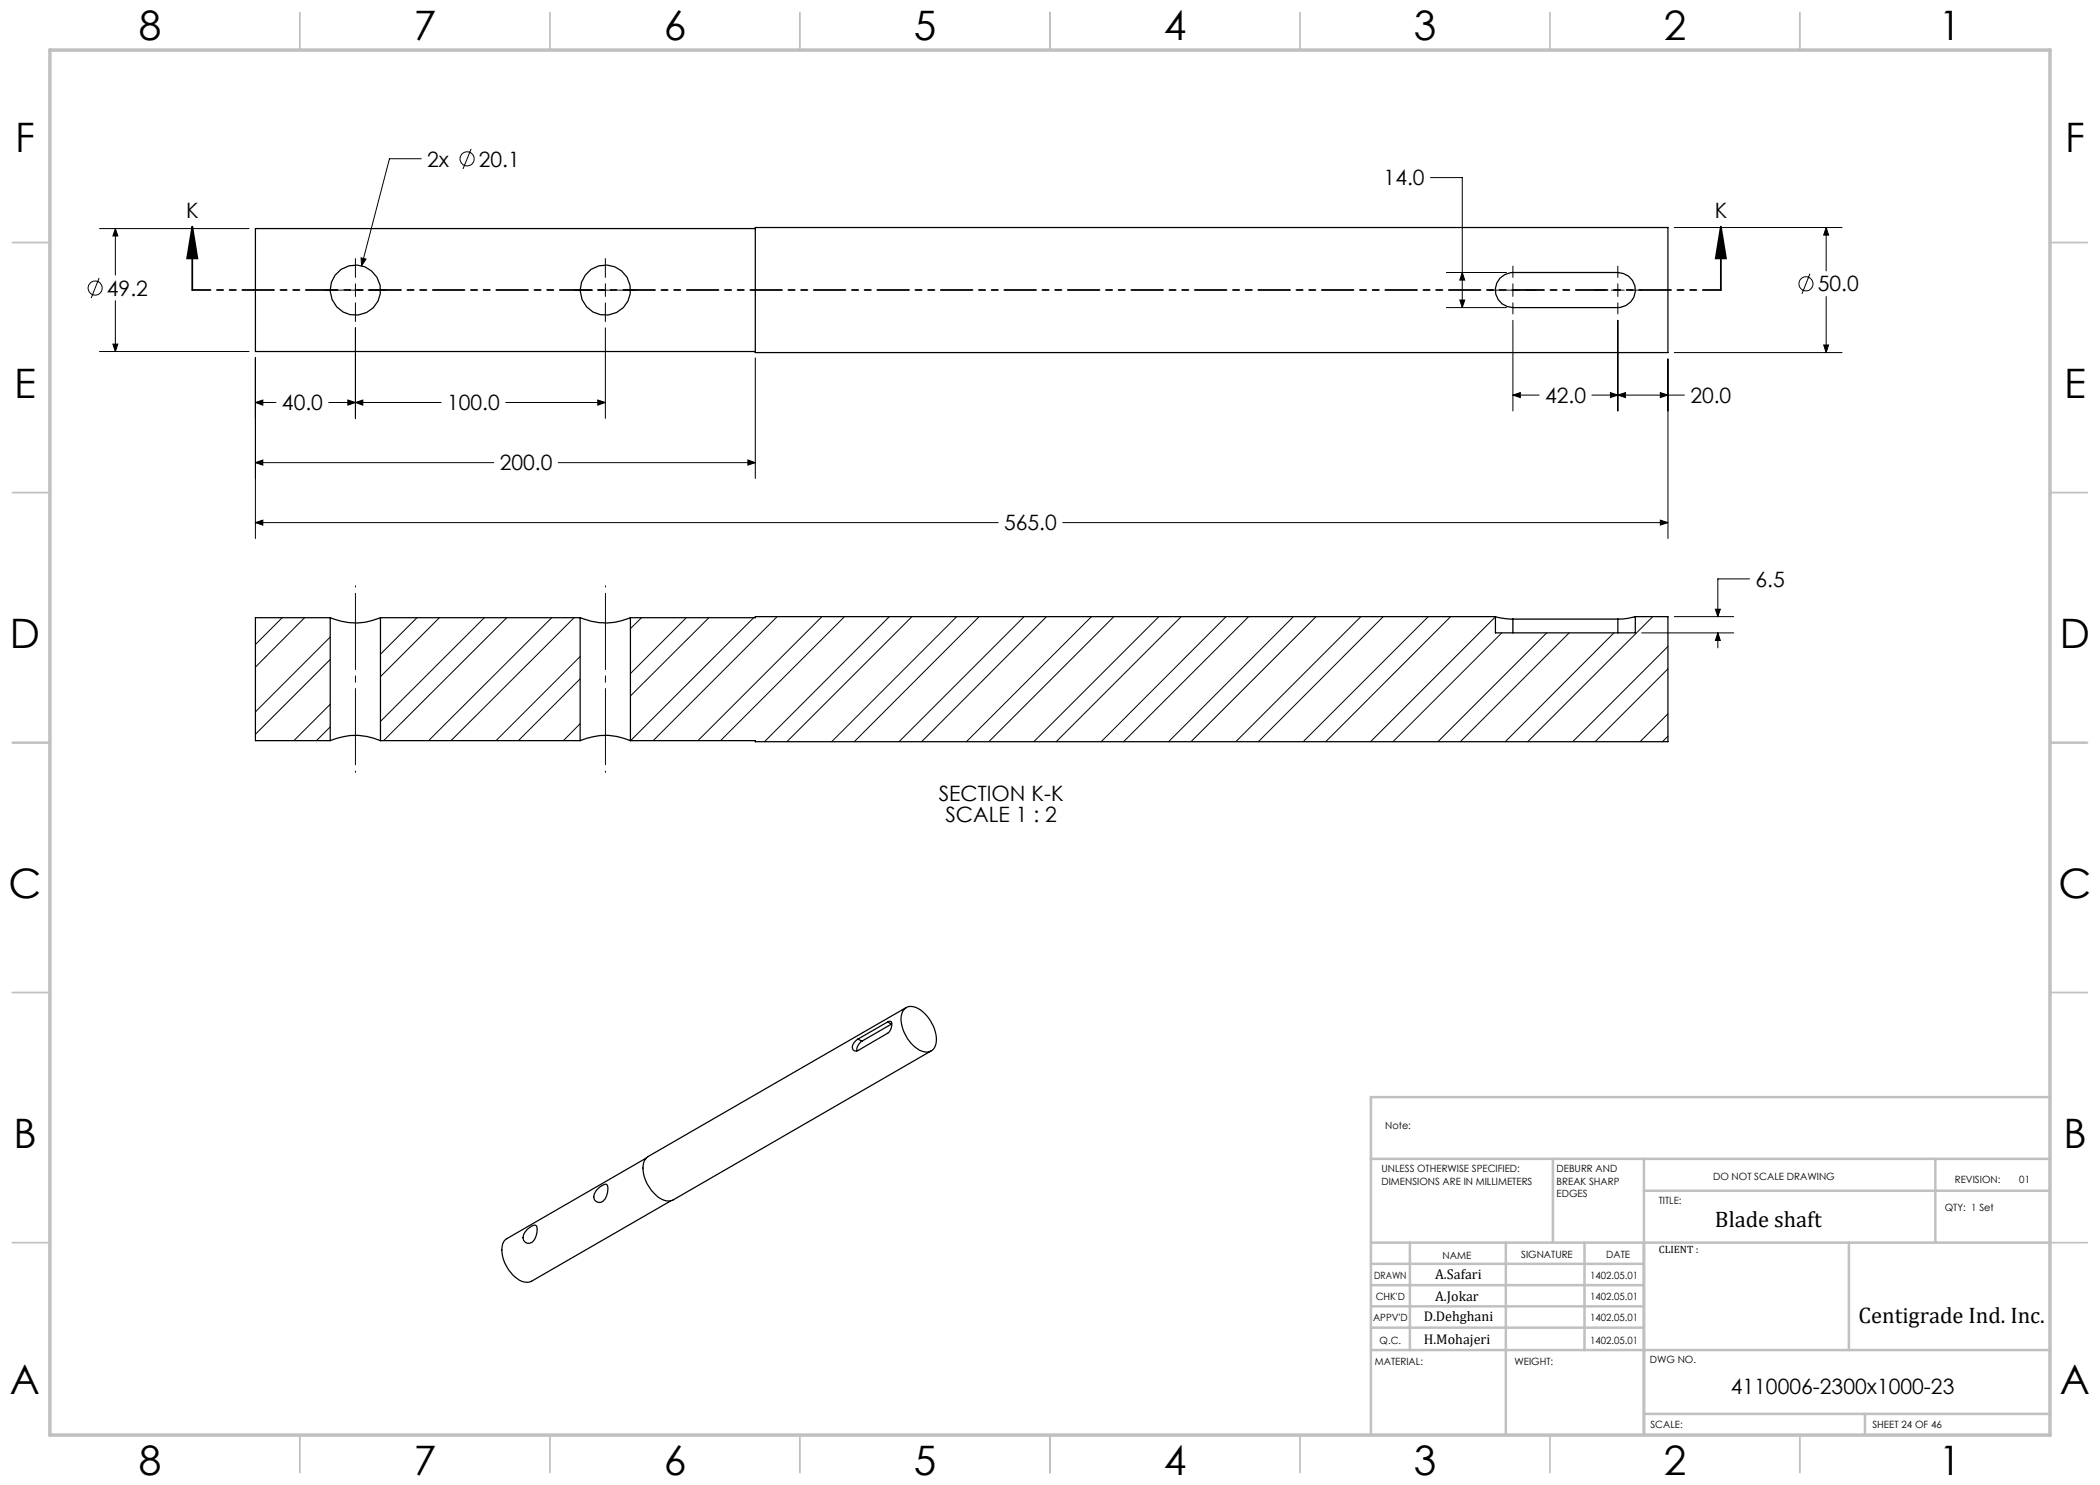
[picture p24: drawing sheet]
<svg xmlns="http://www.w3.org/2000/svg" width="420mm" height="297mm" viewBox="0 0 420 297" stroke-linecap="round" stroke-linejoin="round" font-family="sans-serif">
<defs><g id="words">
<g font-size="8.1">
<text x="27.8" y="8">8</text>
<text x="82.8" y="8">7</text>
<text x="132.8" y="8">6</text>
<text x="182.8" y="8">5</text>
<text x="232.8" y="8">4</text>
<text x="282.8" y="8">3</text>
<text x="332.8" y="8">2</text>
<text x="387.8" y="8">1</text>
<text x="3" y="30.4">F</text>
<text x="413" y="30.4">F</text>
<text x="2.8" y="79.6">E</text>
<text x="412.8" y="79.6">E</text>
<text x="2" y="129.6">D</text>
<text x="412" y="129.6">D</text>
<text x="1.7" y="179.6">C</text>
<text x="411.7" y="179.6">C</text>
<text x="2.7" y="229.6">B</text>
<text x="412.7" y="229.6">B</text>
<text x="2" y="278.9">A</text>
<text x="412" y="278.9">A</text>
<text x="27.8" y="295">8</text>
<text x="82.8" y="295">7</text>
<text x="132.8" y="295">6</text>
<text x="182.8" y="295">5</text>
<text x="232.8" y="295">4</text>
<text x="282.8" y="295">3</text>
<text x="332.8" y="295">2</text>
<text x="387.8" y="295">1</text>
</g>
<g font-size="4.5">
<text x="343" y="245.3">Blade shaft</text>
<text x="371.7" y="264.6">Centigrade Ind. Inc.</text>
</g>
<g font-size="4.2">
<text x="85.4" y="33.3">2x</text>
<text x="95.8" y="33.3">20.1</text>
<text x="276.7" y="37.1">14.0</text>
<text x="37.2" y="43.6">K</text>
<text x="343" y="43.6">K</text>
<text x="21.4" y="59.1">49.2</text>
<text x="363.5" y="58.3">50.0</text>
<text x="56.4" y="82.1">40.0</text>
<text x="89.4" y="82.1">100.0</text>
<text x="309" y="80.6">42.0</text>
<text x="338.1" y="80.6">20.0</text>
<text x="99.9" y="94.1">200.0</text>
<text x="200.8" y="106.1">565.0</text>
<text x="351.1" y="117.3">6.5</text>
<text x="187.7" y="160.2">SECTION K-K</text>
<text x="189.1" y="164.4">SCALE 1 : 2</text>
<text x="346.2" y="278.8">4110006-2300x1000-23</text>
</g>
<g font-size="2.8">
<text x="287" y="255.9">A.Safari</text>
<text x="287" y="260.1">A.Jokar</text>
<text x="284.7" y="264.2">D.Dehghani</text>
<text x="284.7" y="268.7">H.Mohajeri</text>
</g>
<text font-size="2.1" x="331.8" y="250.7">CLIENT :</text>
<g font-size="2">
<text x="277" y="225.8">Note:</text>
<text x="276.3" y="234.5">UNLESS OTHERWISE SPECIFIED:</text>
<text x="276.3" y="237">DIMENSIONS ARE IN MILLIMETERS</text>
<text x="311.3" y="234.5">DEBURR AND</text>
<text x="311.3" y="237">BREAK SHARP</text>
<text x="311.3" y="239.5">EDGES</text>
<text x="342.6" y="236">DO NOT SCALE DRAWING</text>
<text x="391" y="236.6">REVISION:</text>
<text x="403.9" y="236.6">01</text>
<text x="331.8" y="240.8">TITLE:</text>
<text x="389" y="242.2">QTY: 1 Set</text>
<text x="288.5" y="251.7">NAME</text>
<text x="304.2" y="251.7">SIGNATURE</text>
<text x="321.2" y="251.7">DATE</text>
<text x="274.8" y="255.9">DRAWN</text>
<text x="318" y="255.9">1402.05.01</text>
<text x="275.1" y="260.1">CHK'D</text>
<text x="318" y="260.1">1402.05.01</text>
<text x="274.6" y="264.2">APPV'D</text>
<text x="275.9" y="268.7">Q.C.</text>
<text x="318" y="264.2">1402.05.01</text>
<text x="318" y="268.7">1402.05.01</text>
<text x="275" y="273">MATERIAL:</text>
<text x="302.9" y="273">WEIGHT:</text>
<text x="330" y="272.5">DWG NO.</text>
<text x="330.1" y="285.6">SCALE:</text>
<text x="374.5" y="285.6">SHEET 24 OF 46</text>
</g>
</g></defs>
<g fill="none" stroke="#000" stroke-width=".2">
<path d="M84.2 31.7h-6.3l-5.6 21.5M94.2 29.8l-1.6 4M286.1 35.5h6.4v26M19.8 55.6l-1.6 4M19.9 45.7h29.9M23.1 45.7l.5 1.5h-1zM23.1 45.7v9.3M64.8 58h3.7M69.8 58h2.6M71.1 51.7v3.8M71.1 56.8v2.5M72.2 51.6l1 .2-.9 1.4z"/>
<path d="M73.6 58h3.8M114.8 58h3.7M119.8 58h2.5M121.1 51.7v3.8M121.1 56.8v2.5M123.6 58h3.8M289.3 54.5h12M292.5 54.5l.4 1.5h-.9zM297.8 58h2.2M301.3 58h2.5M302.6 53.2v2.3M302.6 56.8v2.5"/>
<path d="M305.1 58h2.2M318.8 58h2.2M322.3 58h2.5M323.6 53.2v2.3M323.6 56.8v2.5M326.1 58h2.2M334.9 45.5h33.5M362 54.7l-1.6 4.1M365.2 45.5v8.7M365.2 59.3v11.2M365.2 45.5l.5 1.5h-1zM19.9 70.3h29.9"/>
<path d="M22.6 68.8h1l-.5 1.5zM23.1 60.1v10.2M51.1 71.6v36.1M71.1 65.6v18.1M71.1 60.6v3.7M121.1 60.6v3.7M121.1 65.6v18.1M151.1 71.6v24.1M289.3 61.5h12M292 60h.9l-.4 1.5zM302.6 60.6v2.2M302.6 64.1v18.1"/>
<path d="M302.6 79h5.2M302.6 79l1.5-.5v1zM318.4 79h18.5M322.1 78.5l1.5 .5-1.5 .5zM323.6 60.6v2.2M323.6 64.1v18.1M323.6 79l1.5-.5v1zM332.1 78.5l1.5 .5-1.5 .5zM333.6 71.8v35.9M334.9 70.5h33.5M364.7 69h1l-.5 1.5zM51.1 80.5h4.1"/>
<path d="M51.1 92.5h47.6M51.1 80.5l1.5-.5v1zM51.1 92.5l1.5-.5v1zM65.8 80.5h22.4M69.6 80l1.5 .5-1.5 .5zM71.1 80.5l1.5-.5v1zM101.1 80.5h20M111.7 92.5h39.4M119.6 80l1.5 .5-1.5 .5zM149.6 92l1.5 .5-1.5 .5zM51.1 104.5h148.5M51.1 104.5l1.5-.5v1z"/>
<path d="M212.5 104.5h121.1M332.1 104l1.5 .5-1.5 .5zM349.9 115.8h-6.3v7.5M56.4 123.5l-5.3 5.4M60.9 123.5l-9.8 9.9M66 127.4l-14.9 15M66 131.9l-14.9 15M83.4 123.5l-7.3 7.3M87.9 123.5l-11.8 11.8M96.9 123.5l-20.8 20.8M101.4 123.5l-24.7 24.6M110.3 123.5l-24.6 24.6"/>
<path d="M114.8 123.5l-24.6 24.6M116 131.3l-16.8 16.8M116 135.8l-12.3 12.3M128.3 123.5l-2.2 2.2M137.3 123.5l-11.2 11.2M141.8 123.5l-15.7 15.7M150.7 123.5l-24.6 24.6M155.4 123.3l-24.8 24.8M164.4 123.3l-24.8 24.8M168.9 123.3l-24.8 24.8M177.9 123.3l-25 25M182.4 123.3l-25 25"/>
<path d="M191.3 123.3l-25 25M195.8 123.3l-24.9 25M204.8 123.3l-25 25M209.3 123.3l-25 25M218.3 123.3l-25 25M222.8 123.3l-25 25M231.8 123.3l-25 25M236.3 123.3l-25.1 25M245.2 123.3l-25 25M249.7 123.3l-25 25M258.7 123.3l-25 25M263.2 123.3l-25 25"/>
<path d="M272.2 123.3l-25 25M276.6 123.3l-24.9 25M285.6 123.3l-25 25M290.1 123.3l-25 25M299.1 123.4l-25 24.9M300.4 126.6l-21.8 21.7M309.4 126.6l-21.8 21.7M313.8 126.6l-21.7 21.7M322.8 126.6l-21.7 21.7M328.3 126.6h18.4M330.6 123.3l-25.1 25M333.6 129.3l-19.1 19"/>
<path d="M333.6 133.8l-14.6 14.5M334.9 123.3h11.8M343.1 121.8h1l-.5 1.5zM343.6 126.6l.5 1.5h-1zM343.6 126.6v3M66 140.9l-7.2 7.2M66 145.4l-2.7 2.7M116 144.7l-3.3 3.4M333.6 142.8l-5.6 5.5M333.6 147.2l-1.1 1.1"/>
<circle cx="93.4" cy="31.8" r="1.42"/>
<circle cx="19" cy="57.6" r="1.4"/>
<circle cx="361.2" cy="56.8" r="1.41"/>
</g>
<path d="M38.5 45.3l1 6.4h-2.1zM38.5 45.3v12.7M344.2 45.3l1 6.4h-2.1zM344.2 45.3v12.7" fill="none" stroke="#000" stroke-width=".35"/>
<path d="M71.1 117.2v37.3M121.1 117.2v37.3" fill="none" stroke="#000" stroke-width=".2" stroke-dasharray="15.2 1.3 1.3 1.3" stroke-dashoffset="-1.5"/>
<path d="M344.2 58h-305.7" fill="none" stroke="#000" stroke-width=".35" stroke-dasharray="6.3 1.3 1.3 1.3 1.3 1.3" stroke-dashoffset="2.7"/>
<g fill="none" stroke="#c0c0c0" stroke-width=".35">
<path d="M60 2.5v7.5M110 2.5v7.5M160 2.5v7.5M210 2.5v7.5M260 2.5v7.5M310 2.5v7.5M360 2.5v7.5M2.5 48.5h7.5M410 48.5h7.5M2.5 98.5h7.5M410 98.5h7.5M2.5 148.5h7.5"/>
<path d="M410 148.5h7.5M2.5 198.5h7.5M410 198.5h7.5M2.5 248.5h7.5M410 248.5h7.5M60 287v7.5M110 287v7.5M160 287v7.5M210 287v7.5M260 287v7.5M310 287v7.5M360 287v7.5"/>
</g>
<g fill="none" stroke="#c0c0c0" stroke-width=".5">
<path d="M410 219.4h-135.8v67.4M274.2 231.8h135.8M310.6 231.8v16.7M328.8 231.8v55.2M328.8 238.2h81.2M387.1 231.8v16.7M274.2 248.5h135.8M274.2 257h54.6M274.2 252.8h54.6M282 248.5v21.5M301.2 248.5v38.3M316.9 248.5v21.5"/>
<path d="M369.8 248.5v21.5M274.2 265.5h54.6M274.2 261.3h54.6M274.2 270h135.8M328.8 282.8h81.2M373 282.8v4.2"/>
</g>
<path d="M10 10h400v277h-400z" fill="none" stroke="#c0c0c0" stroke-width=".7"/>
<g fill="#000">
<path d="M344.2 45.3l1 6.4h-2.1zM38.5 45.3l1 6.4h-2.1z"/>
<path d="M365.2 45.5l.5 1.5h-1zM364.7 69h1l-.5 1.5zM332.1 78.5l1.5 .5-1.5 .5zM323.6 79l1.5-.5v1zM322.1 78.5l1.5 .5-1.5 .5zM302.6 79l1.5-.5v1zM292.5 54.5l.4 1.5h-.9zM292 60h.9l-.4 1.5zM23.1 45.7l.5 1.5h-1zM22.6 68.8h1l-.5 1.5zM51.1 80.5l1.5-.5v1zM69.6 80l1.5 .5-1.5 .5zM71.1 80.5l1.5-.5v1zM119.6 80l1.5 .5-1.5 .5zM72.2 51.6l.1 1.6 .9-1.4zM51.1 92.5l1.5-.5v1zM149.6 92l1.5 .5-1.5 .5zM51.1 104.5l1.5-.5v1zM332.1 104l1.5 .5-1.5 .5z"/>
<path d="M343.6 126.6l.5 1.5h-1zM343.1 121.8h1l-.5 1.5z"/>
</g>
<g fill="none" stroke="#000" stroke-width=".25">
<path d="M151.1 45.5h182.5v25h-182.5zM151.1 45.7h-100v24.6h100M300 55.6l1-.7 1.6-.4h21a3.5 3.5 0 0 1 3.5 3.5 3.5 3.5 0 0 1-3.5 3.5h-21a3.5 3.5 0 0 1-3.2-2.1 3.5 3.5 0 0 1 .6-3.8zM66 123.5a12.4 12.4 0 0 0 10.1 0M66 123.5v24.6M66 123.5h-14.9v24.6h14.9M76.1 123.5v24.6M76.1 123.5h39.9M116 123.5a12.4 12.4 0 0 0 10.1 0M116 123.5v24.6M126.1 123.5v24.6M299.1 123.3l1.9 .4 1.6 .1"/>
<path d="M299.1 123.3h-148v.2h-25M299.1 123.3v3.3h28v-3.3M302.6 123.8h21M302.6 123.8v2.8M323.6 123.8v2.8M327.1 123.3l-1.4 .3-2.1 .2M327.1 123.3h6.5v25h-182.5v-.2h-25M66 148.1a12.3 12.3 0 0 1 10.1 0M76.1 148.1h39.9M116 148.1a12.4 12.4 0 0 1 10.1 0M171.6 207.8l.8 .4M172.4 208.2a2.17 2.17 0 0 0-1 2"/>
<path d="M177.5 204.4l.6-.1a1.68 1.68 0 0 1-.4 2.3l-6.1 3.5a.79 .79 0 0 1-1-.1 .79 .79 0 0 1 0-1.1l.5-.7 .5-.4M177.5 204.4l-5.9 3.4M177.5 204.4l.8 .4-5.9 3.4M180.9 201.8a2.52 2.52 0 0 1 3.4 .3 7.4 7.4 0 0 1 2.9 6.7 1.95 1.95 0 0 1-2.9 1.4 7.5 7.5 0 0 1-4-7.1l.2-.8zM181.3 201.5l-51.7 29.8a2.87 2.87 0 0 0-.9 3.3 7.2 7.2 0 0 0 4.5 5.6h.8l.6-.2 51.6-29.8M119.6 237.8a2.67 2.67 0 0 1 1.6-.9 1.57 1.57 0 0 1 .3 1.6 1.98 1.98 0 0 1-1.8 2 1.32 1.32 0 0 1-.6-2.2zM129.2 231.6l-27.8 16.1a2.56 2.56 0 0 0-1 2.8 7.2 7.2 0 0 0 4.3 5.9l.7 .1 .9-.2 27.9-16.1M105.4 245.9a2.35 2.35 0 0 1 1.7-.9 1.57 1.57 0 0 1 .3 1.7 2.05 2.05 0 0 1-1.8 2 1.32 1.32 0 0 1-.6-2.3z"/>
<circle cx="71.1" cy="58" r="5"/>
<circle cx="121.1" cy="58" r="5"/>
</g>
<use href="#words"/>
</svg>
